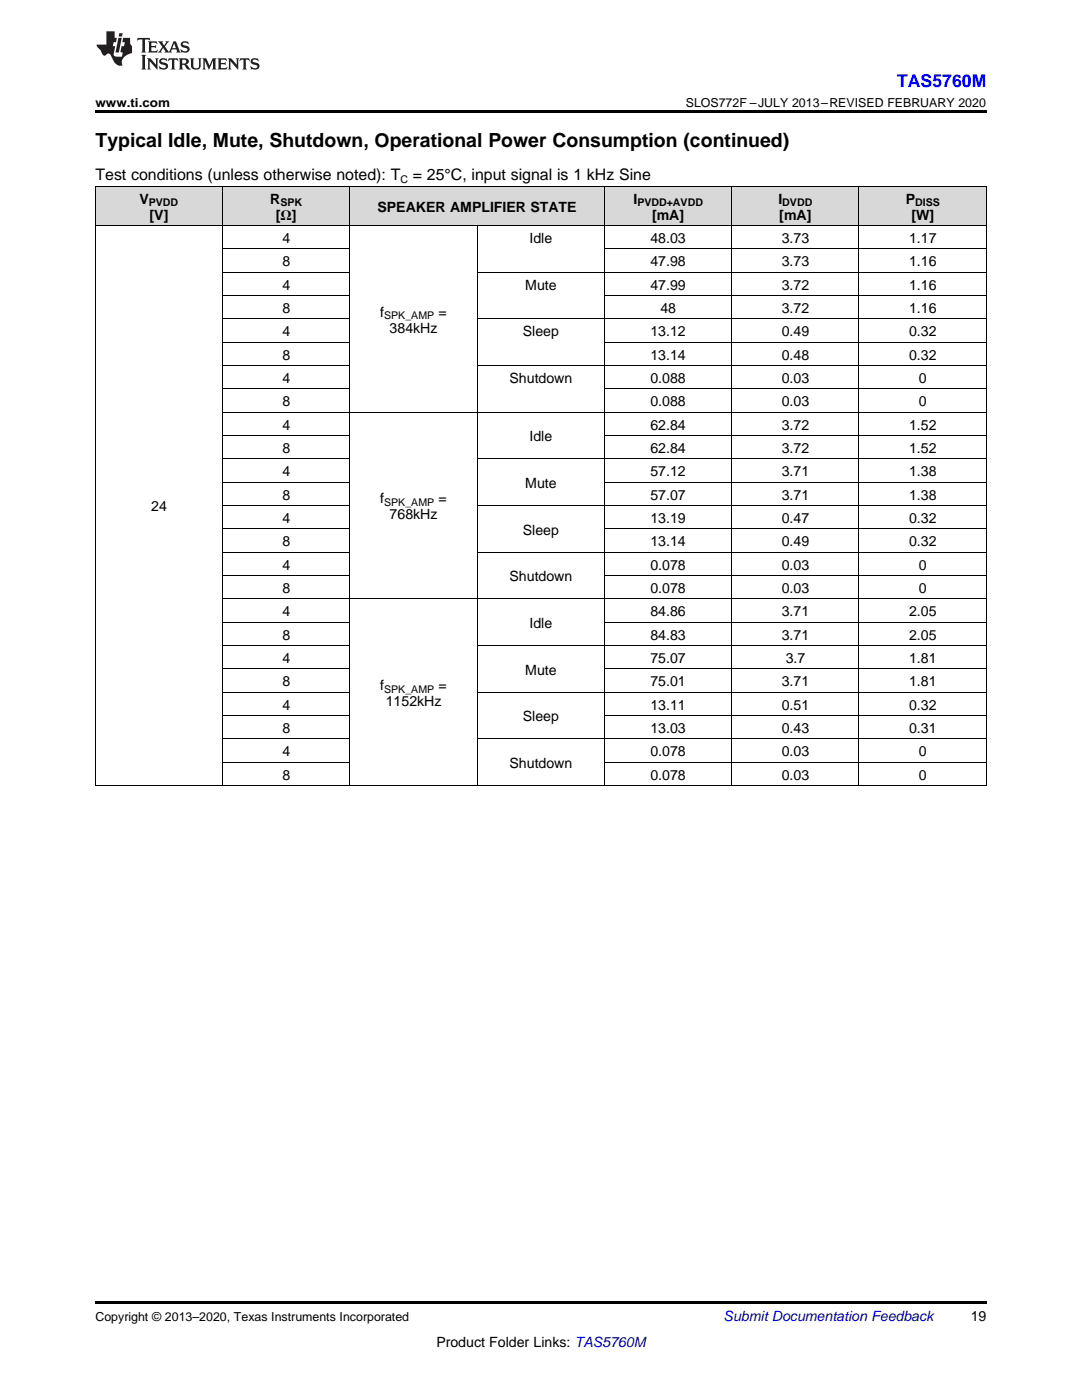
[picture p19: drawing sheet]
<svg xmlns="http://www.w3.org/2000/svg" width="216mm" height="279mm" viewBox="0 0 216 279" stroke-linecap="round" stroke-linejoin="round" font-family="sans-serif">
<defs><g id="words">
<text font-size="3.9" x="19" y="29.3">Typical Idle, Mute, Shutdown, Operational Power Consumption (continued)</text>
<text font-size="3.5" fill="#00f" x="179" y="17.3">TAS5760M</text>
<g font-size="3.2">
<text x="19" y="36">Test conditions (unless otherwise noted): T</text>
<text x="82.4" y="36">= 25°C, input signal is 1 kHz Sine</text>
</g>
<g font-size="2.8">
<text x="27.8" y="40.6">V</text>
<text x="53.9" y="40.6">R</text>
<text x="126.4" y="40.6">I</text>
<text x="155.3" y="40.6">I</text>
<text x="180.7" y="40.6">P</text>
<text x="29.8" y="43.8">[V]</text>
<text x="55.1" y="43.8">[Ω]</text>
<text x="75.3" y="42.2">SPEAKER AMPLIFIER STATE</text>
<text x="130.1" y="43.8">[mA]</text>
<text x="155.5" y="43.8">[mA]</text>
<text x="181.9" y="43.8">[W]</text>
<text x="56.3" y="48.5">4</text>
<text x="56.3" y="53.1">8</text>
<text x="105.7" y="48.5">Idle</text>
<text x="129.8" y="48.5">48.03</text>
<text x="129.8" y="53.1">47.98</text>
<text x="156" y="48.5">3.73</text>
<text x="156" y="53.1">3.73</text>
<text x="181.4" y="48.5">1.17</text>
<text x="181.4" y="53.1">1.16</text>
<text x="56.3" y="57.8">4</text>
<text x="104.8" y="57.8">Mute</text>
<text x="129.8" y="57.8">47.99</text>
<text x="156" y="57.8">3.72</text>
<text x="181.4" y="57.8">1.16</text>
<text x="56.3" y="62.4">8</text>
<text x="75.9" y="63.2">f</text>
<text x="87.5" y="63.2">=</text>
<text x="131.8" y="62.4">48</text>
<text x="156" y="62.4">3.72</text>
<text x="181.4" y="62.4">1.16</text>
<text x="56.3" y="67.1">4</text>
<text x="56.3" y="71.8">8</text>
<text x="77.8" y="66.4">384kHz</text>
<text x="104.3" y="67.1">Sleep</text>
<text x="129.8" y="67.1">13.12</text>
<text x="129.8" y="71.8">13.14</text>
<text x="156" y="67.1">0.49</text>
<text x="156" y="71.8">0.48</text>
<text x="181.4" y="67.1">0.32</text>
<text x="181.4" y="71.8">0.32</text>
<text x="56.3" y="76.4">4</text>
<text x="101.7" y="76.4">Shutdown</text>
<text x="129.8" y="76.4">0.088</text>
<text x="156" y="76.4">0.03</text>
<text x="183.3" y="76.4">0</text>
<text x="56.3" y="81.1">8</text>
<text x="129.8" y="81.1">0.088</text>
<text x="156" y="81.1">0.03</text>
<text x="183.3" y="81.1">0</text>
<text x="56.3" y="85.7">4</text>
<text x="105.7" y="88.1">Idle</text>
<text x="129.8" y="85.7">62.84</text>
<text x="156" y="85.7">3.72</text>
<text x="181.4" y="85.7">1.52</text>
<text x="56.3" y="90.4">8</text>
<text x="56.3" y="95">4</text>
<text x="129.8" y="90.4">62.84</text>
<text x="129.8" y="95">57.12</text>
<text x="156" y="90.4">3.72</text>
<text x="156" y="95">3.71</text>
<text x="181.4" y="90.4">1.52</text>
<text x="181.4" y="95">1.38</text>
<text x="56.3" y="99.7">8</text>
<text x="75.9" y="100.4">f</text>
<text x="87.5" y="100.4">=</text>
<text x="104.8" y="97.4">Mute</text>
<text x="129.8" y="99.7">57.07</text>
<text x="156" y="99.7">3.71</text>
<text x="181.4" y="99.7">1.38</text>
<text x="30.2" y="102">24</text>
<text x="56.3" y="104.4">4</text>
<text x="77.8" y="103.6">768kHz</text>
<text x="104.3" y="106.7">Sleep</text>
<text x="129.8" y="104.4">13.19</text>
<text x="156" y="104.4">0.47</text>
<text x="181.4" y="104.4">0.32</text>
<text x="56.3" y="109">8</text>
<text x="56.3" y="113.7">4</text>
<text x="129.8" y="109">13.14</text>
<text x="129.8" y="113.7">0.078</text>
<text x="156" y="109">0.49</text>
<text x="156" y="113.7">0.03</text>
<text x="181.4" y="109">0.32</text>
<text x="183.3" y="113.7">0</text>
<text x="56.3" y="118.3">8</text>
<text x="101.7" y="116">Shutdown</text>
<text x="129.8" y="118.3">0.078</text>
<text x="156" y="118.3">0.03</text>
<text x="183.3" y="118.3">0</text>
<text x="56.3" y="123">4</text>
<text x="105.7" y="125.3">Idle</text>
<text x="129.8" y="123">84.86</text>
<text x="156" y="123">3.71</text>
<text x="181.4" y="123">2.05</text>
<text x="56.3" y="127.6">8</text>
<text x="129.8" y="127.6">84.83</text>
<text x="156" y="127.6">3.71</text>
<text x="181.4" y="127.6">2.05</text>
<text x="56.3" y="132.3">4</text>
<text x="56.3" y="136.9">8</text>
<text x="75.9" y="137.7">f</text>
<text x="87.5" y="137.7">=</text>
<text x="104.8" y="134.6">Mute</text>
<text x="129.8" y="132.3">75.07</text>
<text x="129.8" y="136.9">75.01</text>
<text x="156" y="136.9">3.71</text>
<text x="156.8" y="132.3">3.7</text>
<text x="181.4" y="132.3">1.81</text>
<text x="181.4" y="136.9">1.81</text>
<text x="56.3" y="141.6">4</text>
<text x="77" y="140.9">1152kHz</text>
<text x="104.3" y="143.9">Sleep</text>
<text x="129.8" y="141.6">13.11</text>
<text x="156" y="141.6">0.51</text>
<text x="181.4" y="141.6">0.32</text>
<text x="56.3" y="146.3">8</text>
<text x="129.8" y="146.3">13.03</text>
<text x="156" y="146.3">0.43</text>
<text x="181.4" y="146.3">0.31</text>
<text x="56.3" y="150.9">4</text>
<text x="56.3" y="155.6">8</text>
<text x="101.7" y="153.2">Shutdown</text>
<text x="129.8" y="150.9">0.078</text>
<text x="129.8" y="155.6">0.078</text>
<text x="156" y="150.9">0.03</text>
<text x="156" y="155.6">0.03</text>
<text x="183.3" y="150.9">0</text>
<text x="183.3" y="155.6">0</text>
<text x="193.7" y="263.6">19</text>
<text x="87.1" y="268.9">Product Folder Links: TAS5760M</text>
</g>
<text font-size="2.8" fill="#0000c8" x="144.4" y="263.6">Submit Documentation Feedback</text>
<g font-size="2.5">
<text x="19" y="21.4">www.ti.com</text>
<text x="136.8" y="21.4">SLOS772F –JULY 2013–REVISED FEBRUARY 2020</text>
<text x="19" y="263.6">Copyright © 2013–2020, Texas Instruments Incorporated</text>
</g>
<g font-size="2.1">
<text x="29.7" y="41.2">PVDD</text>
<text x="56" y="41.2">SPK</text>
<text x="79.9" y="36.6">C</text>
<text x="127.2" y="41.2">PVDD+AVDD</text>
<text x="156.1" y="41.2">DVDD</text>
<text x="182.6" y="41.2">DISS</text>
<text x="76.7" y="63.7">SPK_AMP</text>
<text x="76.7" y="101">SPK_AMP</text>
<text x="76.7" y="138.3">SPK_AMP</text>
</g>
</g></defs>
<g fill="#d8d8d8">
<path d="M19 37.3h25.4v7.8h-25.4z"/>
<path d="M44.4 37.3h25.4v7.8h-25.4z"/>
<path d="M69.8 37.3h25.4v7.8h-25.4z"/>
<path d="M95.2 37.3h25.4v7.8h-25.4z"/>
<path d="M120.6 37.3h25.4v7.8h-25.4z"/>
<path d="M146 37.3h25.4v7.8h-25.4z"/>
<path d="M171.4 37.3h25.4v7.8h-25.4z"/>
</g>
<path d="M19 22h177.8v.5h-177.8zM19 259.7h177.8v.5h-177.8z" fill="#000"/>
<g fill="none" stroke="#000" stroke-width=".2">
<path d="M19 37.2h177.8M19.1 37.2v119.6M44.4 37.2v119.6M69.8 37.2v119.6M120.6 37.2v119.6M146 37.2v119.6M171.4 37.2v119.6M196.8 37.2v119.6M19 45h177.8M44.4 59h25.4M44.4 54.3h25.4M44.4 49.7h25.4"/>
<path d="M95.2 45.1v111.7M95.2 54.3h101.6M120.6 59h76.2M120.6 49.7h76.2M44.4 77.6h25.4M44.4 73h25.4M44.4 68.3h25.4M44.4 63.7h25.4M95.2 73h101.6M95.2 63.7h101.6M120.6 77.6h76.2M120.6 68.3h76.2"/>
<path d="M44.4 96.3h25.4M44.4 91.6h25.4M44.4 86.9h25.4M44.4 82.3h152.4M95.2 91.6h101.6M120.6 96.3h76.2M120.6 86.9h76.2M44.4 119.5h152.4M44.4 114.9h25.4M44.4 110.2h25.4M44.4 105.6h25.4M44.4 100.9h25.4"/>
<path d="M95.2 110.2h101.6M95.2 100.9h101.6M120.6 114.9h76.2M120.6 105.6h76.2M44.4 138.2h25.4M44.4 133.5h25.4M44.4 128.9h25.4M44.4 124.2h25.4M95.2 138.2h101.6M95.2 128.9h101.6M120.6 133.5h76.2M120.6 124.2h76.2"/>
<path d="M19 156.8h177.8M44.4 152.1h25.4M44.4 147.5h25.4M44.4 142.8h25.4M95.2 147.5h101.6M120.6 152.1h76.2M120.6 142.8h76.2"/>
</g>
<g fill="#231f20">
<path d="M27.5 7.6l-.1 .5 .4-.2h.6v.1v2.1l-.2 .4h1l-.3-.4v-2.1l.1-.1h.5l.5 .2-.2-.5zM29.5 8.3l.2 .3v1.5l-.2 .4h1.8l.2-.6a1.04 1.04 0 0 1-1.3 .2v-.7h.6l.3 .2v-.6l-.3 .2h-.6v-.6l.8-.1 .4 .3-.2-.5zM31.5 8.3l.9 1.1-.9 1.1h.8l-.2-.2 .5-.7 .4 .7-.2 .2h1.5l-.1-.2 .1-.4h.9l.1 .4-.2 .2h1l-.3-.3-.7-1.9h-.5l-.9 2-.8-1 .9-1h-.8l.1 .3-.3 .5-.4-.6 .2-.2zM34.7 8.6l.4 1h-.7zM36.3 8.4a.63 .63 0 0 0-.2 .7 .63 .63 0 0 0 .6 .4l.6 .2 .1 .2a.75 .75 0 0 1-.7 .4 .75 .75 0 0 1-.6-.5l.1 .7 .1-.1a1.11 1.11 0 0 0 1.5-.6 1.13 1.13 0 0 0-1.2-.8l-.1-.4a1.04 1.04 0 0 1 1.2 .2l-.2-.5-.1 .1-.5-.2zM28.2 10.9l.2 .4v2.2l-.2 .4h1l-.3-.4v-2.2l.3-.4zM29.3 11.6l.3 .4v1.5l-.3 .4h.8l-.2-.4v-1.3l1.5 1.7v-1.9l.2-.4h-.7l.2 .4v.9l-1.1-1.3zM32 11.8a.62 .62 0 0 0-.2 .7 .62 .62 0 0 0 .6 .4l.6 .1 .1 .3a.76 .76 0 0 1-.7 .3 .76 .76 0 0 1-.6-.4l.1 .7 .1-.1a1.11 1.11 0 0 0 1.5-.6 1.13 1.13 0 0 0-1.2-.8l-.1-.4a1.04 1.04 0 0 1 1.2 .2l-.2-.6-.1 .1-.5-.1zM33.7 11.6l-.2 .6a.61 .61 0 0 1 .8-.3v1.6l-.2 .4h.9l-.2-.4v-1.6a.63 .63 0 0 1 .8 .3l-.2-.6zM35.6 11.6l.3 .4v1.5l-.3 .4h1l-.2-.2v-.8l.5 .2a.76 .76 0 0 0 1.2 .7l-1-1a.58 .58 0 0 0 .6-.5 .58 .58 0 0 0-.5-.6zM36.4 11.9h.1a.45 .45 0 0 1 .5 .1 .45 .45 0 0 1 .1 .5l-.7 .2zM37.9 11.6l.2 .2a2.17 2.17 0 0 0 .3 1.9 .99 .99 0 0 0 1.6-.6v-1.1l.2-.4h-.7l.2 .2a1.92 1.92 0 0 1-.2 1.8 .6 .6 0 0 1-.9-.5v-1.1l.2-.4zM40.4 11.6l.2 .4v1.5l-.2 .4h.7l-.2-.4v-1.4l.8 1.8 .8-1.8v1.4l-.2 .4h.9l-.2-.4v-1.5l.2-.4h-.8l-.6 1.5-.6-1.5zM43.4 11.6l.2 .4v1.5l-.2 .4h1.8l.2-.6a1.04 1.04 0 0 1-1.3 .1v-.6h.5l.4 .2v-.6l-.4 .2h-.5v-.7h.8l.3 .3-.1-.6zM45.5 11.6l.2 .4v1.5l-.2 .4h.7l-.2-.4v-1.3l1.5 1.7v-1.9l.2-.4h-.7l.2 .4v.9l-1.1-1.3zM47.9 11.6l-.1 .6a.61 .61 0 0 1 .8-.3v1.6l-.3 .4h1l-.3-.4 .1-1.6a.63 .63 0 0 1 .7 .3l-.1-.6zM50.2 11.8a.62 .62 0 0 0-.2 .7 .62 .62 0 0 0 .6 .4l.6 .1 .2 .3a.76 .76 0 0 1-.8 .3 .76 .76 0 0 1-.6-.4l.1 .7 .2-.1a1.11 1.11 0 0 0 1.5-.6 1.13 1.13 0 0 0-1.3-.8l-.1-.4a1.04 1.04 0 0 1 1.2 .2l-.1-.6-.2 .1-.5-.1z"/>
<path d="M21.2 6.3v2.6h-1.9l.1 .4 .7 .9a.91 .91 0 0 0 1 .8 .56 .56 0 0 1 .5-.3 .56 .56 0 0 1 .5 .3l.4 .8a1.53 1.53 0 0 0 1.9 1.2 1.54 1.54 0 0 1 1-2.1l.9-.3v-1.4a1.52 1.52 0 0 1-.3-1.6h-1.4l-.2 .8h.5l-.2 .8h-.4l-.2 1v.2l.4 .1-.2 .8a1.93 1.93 0 0 1-1.6-.3l.3-1.8h-.5l.2-.8h.4l.2-.8h-.4v-1.3zM23.6 7.6l-.6 2.9h.7l.6-2.9zM23.8 6.6l-.1 .7h.6l.2-.7z"/>
</g>
<use href="#words"/>
</svg>
